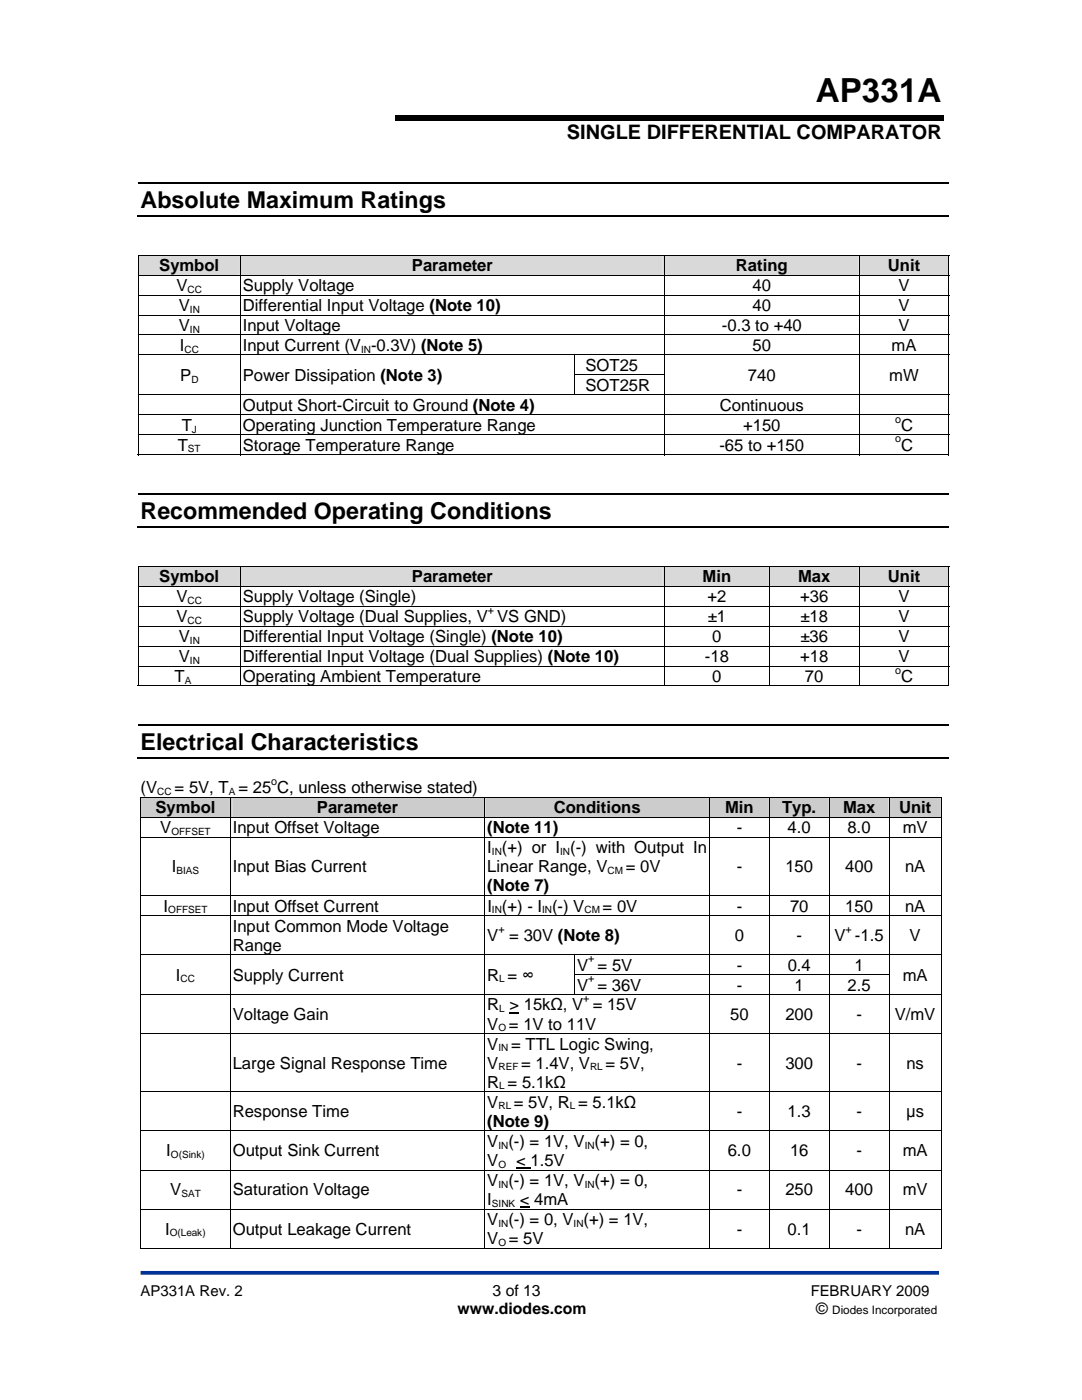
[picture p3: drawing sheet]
<svg xmlns="http://www.w3.org/2000/svg" width="216mm" height="279mm" viewBox="0 0 216 279" stroke-linecap="round" stroke-linejoin="round" font-family="sans-serif">
<defs><g id="words">
<text font-size="6.6" x="162.8" y="20.3">AP331A</text>
<g font-size="4.6">
<text x="28" y="41.5">Absolute Maximum Ratings</text>
<text x="28" y="103.6">Recommended Operating Conditions</text>
<text x="28" y="149.8">Electrical Characteristics</text>
</g>
<text font-size="4" x="113.1" y="27.8">SINGLE DIFFERENTIAL COMPARATOR</text>
<g font-size="3.3">
<text x="31.8" y="54.1">Symbol</text>
<text x="35.2" y="58.1">V</text>
<text x="48.4" y="58.1">Supply Voltage</text>
<text x="82.2" y="54.1">Parameter</text>
<text x="146.9" y="54.1">Rating</text>
<text x="150.2" y="58.1">40</text>
<text x="177.2" y="54.1">Unit</text>
<text x="179.3" y="58.1">V</text>
<text x="35.7" y="62.1">V</text>
<text x="48.4" y="62.1">Differential Input Voltage (Note 10)</text>
<text x="150.2" y="62.1">40</text>
<text x="179.3" y="62.1">V</text>
<text x="35.7" y="66.1">V</text>
<text x="35.9" y="70">I</text>
<text x="48.4" y="70">Input Current (V -0.3V) (Note 5)</text>
<text x="48.4" y="66.1">Input Voltage</text>
<text x="144.1" y="66.1">-0.3 to +40</text>
<text x="150.2" y="70">50</text>
<text x="177.9" y="70">mA</text>
<text x="179.3" y="66.1">V</text>
<text x="35.9" y="76">P</text>
<text x="48.4" y="76">Power Dissipation (Note 3)</text>
<text x="116.8" y="74">SOT25</text>
<text x="116.8" y="78">SOT25R</text>
<text x="149.2" y="76">740</text>
<text x="177.4" y="76">mW</text>
<text x="48.4" y="82">Output Short-Circuit to Ground (Note 4)</text>
<text x="143.6" y="82">Continuous</text>
<text x="35.5" y="90">T</text>
<text x="36.3" y="86">T</text>
<text x="48.4" y="90">Storage Temperature Range</text>
<text x="48.4" y="86">Operating Junction Temperature Range</text>
<text x="143.6" y="90">-65 to +150</text>
<text x="148.3" y="86">+150</text>
<text x="179.8" y="86">C</text>
<text x="179.8" y="90">C</text>
<text x="31.8" y="116.2">Symbol</text>
<text x="82.2" y="116.2">Parameter</text>
<text x="140.2" y="116.2">Min</text>
<text x="159.2" y="116.2">Max</text>
<text x="177.2" y="116.2">Unit</text>
<text x="35.2" y="120.2">V</text>
<text x="35.2" y="124.1">V</text>
<text x="48.4" y="120.2">Supply Voltage (Single)</text>
<text x="48.4" y="124.1">Supply Voltage (Dual Supplies, V VS GND)</text>
<text x="141.1" y="120.2">+2</text>
<text x="141.2" y="124.1">±1</text>
<text x="159.6" y="120.2">+36</text>
<text x="159.7" y="124.1">±18</text>
<text x="179.3" y="120.2">V</text>
<text x="179.3" y="124.1">V</text>
<text x="35.7" y="128.1">V</text>
<text x="48.4" y="128.1">Differential Input Voltage (Single) (Note 10)</text>
<text x="142.1" y="128.1">0</text>
<text x="159.7" y="128.1">±36</text>
<text x="179.3" y="128.1">V</text>
<text x="34.8" y="136.1">T</text>
<text x="35.7" y="132.1">V</text>
<text x="48.4" y="132.1">Differential Input Voltage (Dual Supplies) (Note 10)</text>
<text x="48.4" y="136.1">Operating Ambient Temperature</text>
<text x="140.7" y="132.1">-18</text>
<text x="142.1" y="136.1">0</text>
<text x="159.7" y="132.1">+18</text>
<text x="160.6" y="136.1">70</text>
<text x="179.3" y="132.1">V</text>
<text x="179.8" y="136.1">C</text>
<text x="28" y="158.3">(V</text>
<text x="34.8" y="158.3">= 5V, T = 25 C, unless otherwise stated)</text>
<text x="31" y="162.3">Symbol</text>
<text x="32" y="166.3">V</text>
<text x="46.4" y="166.3">Input Offset Voltage</text>
<text x="63.2" y="162.3">Parameter</text>
<text x="97.2" y="166.3">(Note 11)</text>
<text x="110.5" y="162.3">Conditions</text>
<text x="144.7" y="162.3">Min</text>
<text x="147" y="166.3">-</text>
<text x="156.1" y="162.3">Typ.</text>
<text x="157.2" y="166.3">4.0</text>
<text x="168.2" y="162.3">Max</text>
<text x="169.1" y="166.3">8.0</text>
<text x="179.4" y="162.3">Unit</text>
<text x="180.1" y="166.3">mV</text>
<text x="97.2" y="170.3">I (+) or I (-) with Output In</text>
<text x="34.3" y="174.1">I</text>
<text x="46.4" y="174.1">Input Bias Current</text>
<text x="97.2" y="174.1">Linear Range, V</text>
<text x="97.2" y="177.9">(Note 7)</text>
<text x="124.9" y="174.1">= 0V</text>
<text x="147" y="174.1">-</text>
<text x="156.7" y="174.1">150</text>
<text x="168.7" y="174.1">400</text>
<text x="180.6" y="174.1">nA</text>
<text x="32.6" y="181.9">I</text>
<text x="46.4" y="181.9">Input Offset Current</text>
<text x="46.4" y="185.9">Input Common Mode Voltage</text>
<text x="97.2" y="181.9">I (+) - I (-) V</text>
<text x="120.2" y="181.9">= 0V</text>
<text x="147" y="181.9">-</text>
<text x="157.6" y="181.9">70</text>
<text x="168.6" y="181.9">150</text>
<text x="180.6" y="181.9">nA</text>
<text x="46.4" y="189.7">Range</text>
<text x="97.2" y="187.8">V = 30V (Note 8)</text>
<text x="146.6" y="187.8">0</text>
<text x="158.9" y="187.8">-</text>
<text x="166.5" y="187.8">V -1.5</text>
<text x="181.5" y="187.8">V</text>
<text x="35.1" y="195.7">I</text>
<text x="46.4" y="195.7">Supply Current</text>
<text x="97.2" y="195.7">R = ∞</text>
<text x="115.1" y="193.7">V = 5V</text>
<text x="115.1" y="197.7">V = 36V</text>
<text x="147" y="197.7">-</text>
<text x="147" y="193.7">-</text>
<text x="157.2" y="193.7">0.4</text>
<text x="158.6" y="197.7">1</text>
<text x="169.1" y="197.7">2.5</text>
<text x="170.5" y="193.7">1</text>
<text x="180.1" y="195.7">mA</text>
<text x="46.4" y="203.6">Voltage Gain</text>
<text x="97.2" y="201.7">R &gt; 15kΩ, V = 15V</text>
<text x="145.7" y="203.6">50</text>
<text x="156.7" y="203.6">200</text>
<text x="170.9" y="203.6">-</text>
<text x="178.6" y="203.6">V/mV</text>
<text x="97.2" y="205.5">V = 1V to 11V</text>
<text x="97.2" y="209.5">V</text>
<text x="102" y="209.5">= TTL Logic Swing,</text>
<text x="46.4" y="213.3">Large Signal Response Time</text>
<text x="97.2" y="213.3">V</text>
<text x="104" y="213.3">= 1.4V, V</text>
<text x="120.8" y="213.3">= 5V,</text>
<text x="147" y="213.3">-</text>
<text x="156.7" y="213.3">300</text>
<text x="170.9" y="213.3">-</text>
<text x="180.9" y="213.3">ns</text>
<text x="97.2" y="217.1">R = 5.1kΩ</text>
<text x="97.2" y="221.1">V</text>
<text x="102.6" y="221.1">= 5V, R = 5.1kΩ</text>
<text x="46.4" y="223">Response Time</text>
<text x="97.2" y="224.9">(Note 9)</text>
<text x="147" y="223">-</text>
<text x="157.2" y="223">1.3</text>
<text x="170.9" y="223">-</text>
<text x="180.8" y="223">μs</text>
<text x="33.2" y="230.8">I</text>
<text x="46.4" y="230.8">Output Sink Current</text>
<text x="97.2" y="228.9">V (-) = 1V, V (+) = 0,</text>
<text x="97.2" y="232.7">V</text>
<text x="103" y="232.7">&lt; 1.5V</text>
<text x="145.2" y="230.8">6.0</text>
<text x="157.6" y="230.8">16</text>
<text x="170.9" y="230.8">-</text>
<text x="180.1" y="230.8">mA</text>
<text x="34" y="238.6">V</text>
<text x="46.4" y="238.6">Saturation Voltage</text>
<text x="97.2" y="236.7">V (-) = 1V, V (+) = 0,</text>
<text x="147" y="238.6">-</text>
<text x="156.7" y="238.6">250</text>
<text x="168.7" y="238.6">400</text>
<text x="180.1" y="238.6">mV</text>
<text x="97.2" y="244.5">V (-) = 0, V (+) = 1V,</text>
<text x="97.2" y="240.5">I</text>
<text x="103.7" y="240.5">&lt; 4mA</text>
<text x="32.9" y="246.4">I</text>
<text x="46.4" y="246.4">Output Leakage Current</text>
<text x="97.2" y="248.3">V = 5V</text>
<text x="147" y="246.4">-</text>
<text x="157.2" y="246.4">0.1</text>
<text x="170.9" y="246.4">-</text>
<text x="180.6" y="246.4">nA</text>
</g>
<g font-size="3.1">
<text x="91.3" y="262.2">www.diodes.com</text>
<text x="98.3" y="258.6">3 of 13</text>
<text x="162.9" y="262.2">©</text>
</g>
<g font-size="3">
<text x="28" y="258.6">AP331A Rev. 2</text>
<text x="161.8" y="258.6">FEBRUARY 2009</text>
</g>
<text font-size="2.3" x="166.1" y="262.2">Diodes Incorporated</text>
<g font-size="2.2">
<text x="178.6" y="84.3">o</text>
<text x="178.6" y="88.3">o</text>
<text x="97.3" y="122.5">+</text>
<text x="178.6" y="134.5">o</text>
<text x="54.1" y="156.7">o</text>
<text x="99.4" y="186.1">+</text>
<text x="168.7" y="186.1">+</text>
<text x="117.4" y="192">+</text>
<text x="117.4" y="196">+</text>
<text x="116.4" y="200">+</text>
</g>
<g font-size="2">
<text x="37.4" y="58.4">CC</text>
<text x="37.9" y="62.4">IN</text>
<text x="36.8" y="70.4">CC</text>
<text x="37.9" y="66.4">IN</text>
<text x="72.1" y="70.4">IN</text>
<text x="38.2" y="76.3">D</text>
<text x="38.3" y="86.3">J</text>
<text x="37.5" y="90.3">ST</text>
<text x="37.4" y="120.5">CC</text>
<text x="37.4" y="124.5">CC</text>
<text x="37.9" y="128.5">IN</text>
<text x="36.9" y="136.4">A</text>
<text x="37.9" y="132.5">IN</text>
<text x="31.4" y="158.7">CC</text>
<text x="45.7" y="158.7">A</text>
<text x="34.2" y="166.6">OFFSET</text>
<text x="98.2" y="170.6">IN</text>
<text x="111.8" y="170.6">IN</text>
<text x="35.2" y="174.5">BIAS</text>
<text x="121.2" y="174.5">CM</text>
<text x="33.6" y="182.3">OFFSET</text>
<text x="98.2" y="182.3">IN</text>
<text x="108.2" y="182.3">IN</text>
<text x="116.6" y="182.3">CM</text>
<text x="36" y="196">CC</text>
<text x="99.6" y="196">L</text>
<text x="99.6" y="202">L</text>
<text x="99.5" y="205.8">O</text>
<text x="99.5" y="209.8">IN</text>
<text x="99.5" y="213.6">REF</text>
<text x="117.7" y="213.6">RL</text>
<text x="99.5" y="221.4">RL</text>
<text x="99.6" y="217.4">L</text>
<text x="113.7" y="221.4">L</text>
<text x="34.1" y="231.1">O(Sink)</text>
<text x="99.5" y="229.2">IN</text>
<text x="99.5" y="233">O</text>
<text x="116.7" y="229.2">IN</text>
<text x="36.2" y="238.9">SAT</text>
<text x="99.5" y="237">IN</text>
<text x="116.7" y="237">IN</text>
<text x="98.2" y="240.8">SINK</text>
<text x="99.5" y="244.8">IN</text>
<text x="114.4" y="244.8">IN</text>
<text x="33.9" y="246.7">O(Leak)</text>
<text x="99.5" y="248.6">O</text>
</g>
</g></defs>
<path d="M78.8 23.1h109.6v1h-109.6z" fill="#000"/>
<path d="M28 254h159.4" fill="none" stroke="#039" stroke-width=".75" stroke-linecap="butt"/>
<path d="M27.6 36.6h161.8M27.3 43.1h162.1" fill="none" stroke="#000" stroke-width=".32"/>
<g fill="#d9d9d9">
<path d="M27.7 51h20.2v3.8h-20.2z"/>
<path d="M28 51h19.5v3.8h-19.5z"/>
<path d="M48 51h84.5v3.8h-84.5z"/>
<path d="M48.4 51h83.7v3.8h-83.7z"/>
<path d="M132.7 51h38.6v3.8h-38.6z"/>
<path d="M133.1 51h37.9v3.8h-37.9z"/>
<path d="M171.5 51h17.8v3.8h-17.8z"/>
<path d="M171.9 51h17v3.8h-17z"/>
</g>
<path d="M27.5 50.8h.2v.2h-.2zM189.3 50.8h.1v.2h-.1zM27.5 74.7h.2v.2h-.2zM47.9 74.7h.1v.2h-.1zM171.3 74.7h.2v.2h-.2zM189.3 74.7h.1v.2h-.1zM189.3 90.7h.1v.1h-.1z" fill="#000"/>
<g fill="none" stroke="#000" stroke-width=".2">
<path d="M27.5 50.9h161.9M27.5 54.9h161.9M27.5 58.9h161.9M27.6 51v3.8M27.6 55v3.8M27.6 59v3.8M48 51v3.8M48 55v3.8M48 59v3.8M132.6 51v3.8M132.6 55v3.8M132.6 59v3.8"/>
<path d="M171.4 51v3.8M171.4 55v3.8M171.4 59v3.8M189.3 51v3.8M189.3 55v3.8M189.3 59v3.8M27.5 62.9h161.9M27.5 66.9h161.9M27.5 70.8h161.9M27.5 78.8h161.9M27.6 62.9v3.9M27.6 66.9v3.9"/>
<path d="M27.6 70.9v3.8M27.6 74.9v3.8M27.6 78.9v3.8M48 62.9v3.9M48 66.9v3.9M48 70.9v3.8M48 74.9v3.8M48 78.9v3.8M114.6 74.8h18.1M114.7 70.9v3.8M114.7 74.9v3.8M132.6 62.9v3.9"/>
<path d="M132.6 66.9v3.9M132.6 70.9v3.8M132.6 74.9v3.8M132.6 78.9v3.8M171.4 62.9v3.9M171.4 66.9v3.9M171.4 70.9v3.8M171.4 74.9v3.8M171.4 78.9v3.8M189.3 62.9v3.9M189.3 66.9v3.9M189.3 70.9v3.8"/>
<path d="M189.3 74.9v3.8M189.3 78.9v3.8M27.5 82.8h161.9M27.5 86.8h161.9M27.5 90.8h20.4M27.6 82.9v3.8M27.6 86.8v4M48 82.9v3.8M48 86.8v4M48 90.8h84.5M132.6 82.9v3.8M132.6 86.8v4"/>
<path d="M132.7 90.8h38.6M171.4 82.9v3.8M171.4 86.8v4M171.5 90.8h17.8M189.3 82.9v3.8M189.3 86.8v4"/>
</g>
<path d="M27.6 98.6h161.8M27.3 105.1h162.1" fill="none" stroke="#000" stroke-width=".32"/>
<g fill="#d9d9d9">
<path d="M27.7 113.1h20.2v3.8h-20.2z"/>
<path d="M28 113.1h19.5v3.8h-19.5z"/>
<path d="M48 113.1h84.5v3.8h-84.5z"/>
<path d="M48.4 113.1h83.7v3.8h-83.7z"/>
<path d="M132.7 113.1h20.7v3.8h-20.7z"/>
<path d="M133.1 113.1h20v3.8h-20z"/>
<path d="M153.6 113.1h17.7v3.8h-17.7z"/>
<path d="M154 113.1h17v3.8h-17z"/>
<path d="M171.5 113.1h17.8v3.8h-17.8z"/>
<path d="M171.9 113.1h17v3.8h-17z"/>
</g>
<path d="M27.5 112.9h.2v.2h-.2zM189.3 112.9h.1v.2h-.1zM189.3 136.8h.1v.2h-.1z" fill="#000"/>
<g fill="none" stroke="#000" stroke-width=".2">
<path d="M27.5 113h161.9M27.5 117h161.9M27.6 113.1v3.8M27.6 117.1v3.8M48 113.1v3.8M48 117.1v3.8M132.6 113.1v3.8M132.6 117.1v3.8M153.5 113.1v3.8M153.5 117.1v3.8M171.4 113.1v3.8M171.4 117.1v3.8"/>
<path d="M189.3 113.1v3.8M189.3 117.1v3.8M27.5 121h161.9M27.5 125h161.9M27.5 128.9h161.9M27.5 132.9h161.9M27.5 136.9h20.4M27.6 121.1v3.8M27.6 125v3.9M27.6 129v3.8M27.6 133v4M48 121.1v3.8"/>
<path d="M48 125v3.9M48 129v3.8M48 133v4M48 136.9h84.5M132.6 121.1v3.8M132.6 125v3.9M132.6 129v3.8M132.6 133v4M132.7 136.9h20.7M153.5 121.1v3.8M153.5 125v3.9M153.5 129v3.8"/>
<path d="M153.5 133v4M153.6 136.9h17.7M171.4 121.1v3.8M171.4 125v3.9M171.4 129v3.8M171.4 133v4M171.5 136.9h17.8M189.3 121.1v3.8M189.3 125v3.9M189.3 129v3.8M189.3 133v4"/>
</g>
<path d="M27.3 151.3h162.1M27.6 144.8h161.8" fill="none" stroke="#000" stroke-width=".32"/>
<g fill="#ccc">
<path d="M28.1 159.2h17.8v3.9h-17.8z"/>
<path d="M28.5 159.2h17v3.9h-17z"/>
<path d="M46 159.2h50.7v3.9h-50.7z"/>
<path d="M46.4 159.2h49.9v3.9h-49.9z"/>
<path d="M96.8 159.2h44.7v3.9h-44.7z"/>
<path d="M97.2 159.2h43.9v3.9h-43.9z"/>
<path d="M141.6 159.2h11.8v3.9h-11.8z"/>
<path d="M142 159.2h11.1v3.9h-11.1z"/>
<path d="M153.6 159.2h11.8v3.9h-11.8z"/>
<path d="M154 159.2h11v3.9h-11z"/>
<path d="M165.5 159.2h11.8v3.9h-11.8z"/>
<path d="M165.9 159.2h11.1v3.9h-11.1z"/>
<path d="M177.5 159.2h10.2v3.9h-10.2z"/>
<path d="M177.9 159.2h9.4v3.9h-9.4z"/>
</g>
<path d="M28 159.1h.1v.1h-.1zM187.7 159.1h.2v.1h-.2zM28 194.4h.1v.2h-.1zM45.9 194.4h.1v.2h-.1zM96.7 194.4h.1v.2h-.1zM187.7 194.4h.2v.2h-.2zM101.6 202h2v.2h-2zM103.7 240.8h2v.3h-2zM187.7 249h.2v.2h-.2z" fill="#000"/>
<g fill="none" stroke="#000" stroke-width=".2">
<path d="M28 159.2h159.9M28 159.2v3.9M46 159.2v3.9M96.8 159.2v3.9M141.6 159.2v3.9M153.5 159.2v3.9M165.4 159.2v3.9M177.4 159.2v3.9M187.8 159.2v3.9M28 163.1h159.9M28 167.1h159.9M28 178.7h159.9"/>
<path d="M28 163.2v3.8M28 167.2v11.4M28 178.8v3.8M46 163.2v3.8M46 167.2v11.4M46 178.8v3.8M96.8 163.2v3.8M96.8 167.2v11.4M96.8 178.8v3.8M141.6 163.2v3.8M141.6 167.2v11.4M141.6 178.8v3.8"/>
<path d="M153.5 163.2v3.8M153.5 167.2v11.4M153.5 178.8v3.8M165.4 163.2v3.8M165.4 167.2v11.4M165.4 178.8v3.8M177.4 163.2v3.8M177.4 167.2v11.4M177.4 178.8v3.8M187.8 163.2v3.8M187.8 167.2v11.4M187.8 178.8v3.8"/>
<path d="M28 182.7h159.9M28 190.5h159.9M28 198.5h159.9M28 182.8v7.6M28 190.6v3.8M28 194.6v3.8M28 198.6v7.6M46 182.8v7.6M46 190.6v3.8M46 194.6v3.8M46 198.6v7.6M96.8 182.8v7.6"/>
<path d="M96.8 190.6v3.8M96.8 194.6v3.8M96.8 198.6v7.6M114.6 194.5h62.9M114.7 190.6v3.8M114.7 194.6v3.8M141.6 182.8v7.6M141.6 190.6v3.8M141.6 194.6v3.8M141.6 198.6v7.6M153.5 182.8v7.6M153.5 190.6v3.8"/>
<path d="M153.5 194.6v3.8M153.5 198.6v7.6M165.4 182.8v7.6M165.4 190.6v3.8M165.4 194.6v3.8M165.4 198.6v7.6M177.4 182.8v7.6M177.4 190.6v3.8M177.4 194.6v3.8M177.4 198.6v7.6M187.8 182.8v7.6M187.8 190.6v3.8"/>
<path d="M187.8 194.6v3.8M187.8 198.6v7.6M28 206.3h159.9M28 217.9h159.9M28 206.4v11.4M28 218v7.6M46 206.4v11.4M46 218v7.6M96.8 206.4v11.4M96.8 218v7.6M141.6 206.4v11.4M141.6 218v7.6"/>
<path d="M153.5 206.4v11.4M153.5 218v7.6M165.4 206.4v11.4M165.4 218v7.6M177.4 206.4v11.4M177.4 218v7.6M187.8 206.4v11.4M187.8 218v7.6M28 225.7h159.9M28 233.5h159.9M28 225.8v7.6M28 233.6v7.6"/>
<path d="M46 225.8v7.6M46 233.6v7.6M96.8 225.8v7.6M96.8 233.6v7.6M141.6 225.8v7.6M141.6 233.6v7.6M153.5 225.8v7.6M153.5 233.6v7.6M165.4 225.8v7.6M165.4 233.6v7.6M177.4 225.8v7.6M177.4 233.6v7.6"/>
<path d="M187.8 225.8v7.6M187.8 233.6v7.6M28 241.3h159.9M28 249.1h17.9M28 241.4v7.8M46 241.4v7.8M46 249.1h50.7M96.8 241.4v7.8M96.8 249.1h44.7M141.6 241.4v7.8M141.6 249.1h11.8M153.5 241.4v7.8"/>
<path d="M153.6 249.1h11.8M165.4 241.4v7.8M165.5 249.1h11.8M177.4 241.4v7.8M177.5 249.1h10.2M187.8 241.4v7.8"/>
</g>
<path d="M103 233.2h2.9" fill="none" stroke="#000" stroke-width=".23"/>
<use href="#words"/>
</svg>
